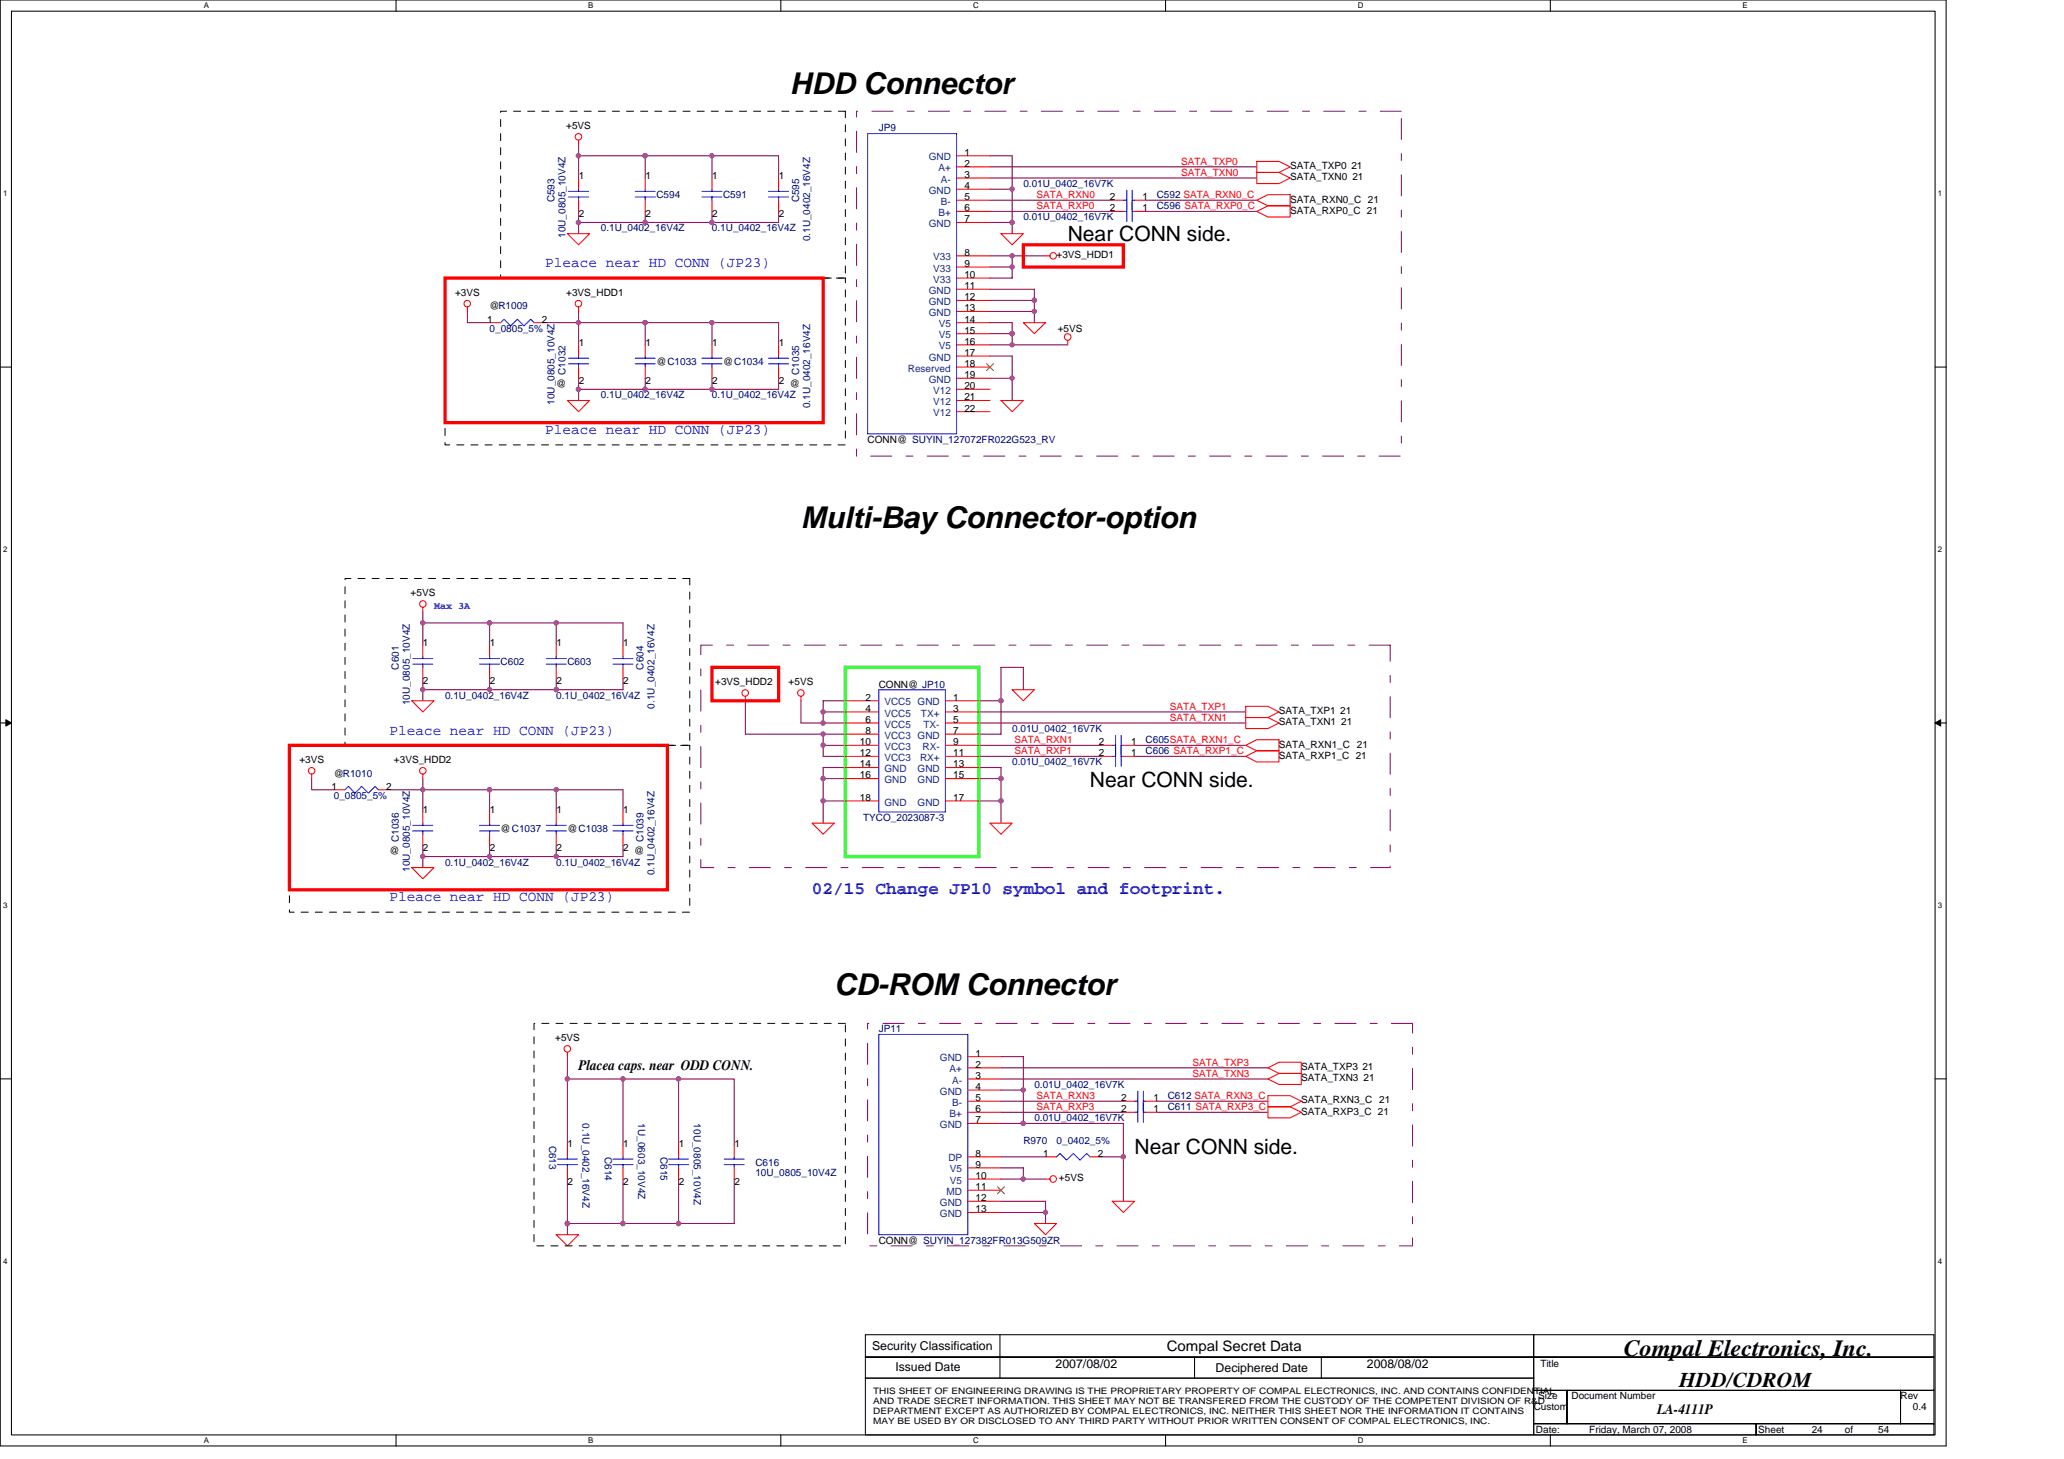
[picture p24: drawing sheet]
<svg xmlns="http://www.w3.org/2000/svg" width="297mm" height="210mm" viewBox="0 0 297 210" stroke-linecap="round" stroke-linejoin="round" font-family="sans-serif">
<defs><g id="words">
<g font-size="4.3">
<text x="113.7" y="13.6">HDD Connector</text>
<text x="115.3" y="76">Multi-Bay Connector-option</text>
<text x="120.1" y="143.2">CD-ROM Connector</text>
</g>
<text font-size="3.3" x="233.7" y="195.1">Compal Electronics, Inc.</text>
<g font-size="3">
<text x="153.7" y="34.7">Near CONN side.</text>
<text x="156.9" y="113.2">Near CONN side.</text>
<text x="163.3" y="166">Near CONN side.</text>
<text x="241.7" y="199.6">HDD/CDROM</text>
</g>
<text font-size="2.5" fill="#00f" x="116.9" y="128.6">02/15 Change JP10 symbol and footprint.</text>
<g font-size="2.1" fill="#00f">
<text x="78.5" y="38.5">Pleace near HD CONN (JP23)</text>
<text x="78.5" y="62.5">Pleace near HD CONN (JP23)</text>
<text x="56" y="105.7">Pleace near HD CONN (JP23)</text>
<text x="56" y="129.7">Pleace near HD CONN (JP23)</text>
</g>
<g font-size="2.1">
<text x="83.3" y="153.9">Placea caps. near ODD CONN.</text>
<text x="167.9" y="194.4">Compal Secret Data</text>
<text x="238.5" y="203.5">LA-4111P</text>
</g>
<g font-size="1.8">
<text x="125.5" y="194.2">Security Classification</text>
<text x="128.9" y="197.3">Issued Date</text>
<text x="151.9" y="196.8">2007/08/02</text>
<text x="174.9" y="197.4">Deciphered Date</text>
<text x="196.7" y="196.8">2008/08/02</text>
</g>
<g font-size="1.4">
<text x="81.5" y="18.6">+5VS</text>
<text x="138.8" y="24">2</text>
<text x="138.8" y="22.4">1</text>
<text x="83.3" y="25.8">1</text>
<text x="92.9" y="25.8">1</text>
<text x="102.5" y="25.8">1</text>
<text x="112.1" y="25.8">1</text>
<text x="138.8" y="25.6">3</text>
<text x="138.8" y="28.8">5</text>
<text x="138.8" y="27.2">4</text>
<text x="159.7" y="28.8">2</text>
<text x="164.4" y="28.8">1</text>
<text x="185.7" y="29.1">SATA_RXN0_C 21</text>
<text x="185.7" y="26">SATA_TXN0 21</text>
<text x="185.7" y="24.3">SATA_TXP0 21</text>
<text x="83.3" y="31.2">2</text>
<text x="92.9" y="31.2">2</text>
<text x="102.5" y="31.2">2</text>
<text x="112.1" y="31.2">2</text>
<text x="138.8" y="30.4">6</text>
<text x="138.8" y="32">7</text>
<text x="159.7" y="30.4">2</text>
<text x="164.4" y="30.4">1</text>
<text x="185.7" y="30.7">SATA_RXP0_C 21</text>
<text x="138.8" y="36.8">8</text>
<text x="138.8" y="38.4">9</text>
<text x="138.8" y="40">10</text>
<text x="138.8" y="41.6">11</text>
<text x="152.1" y="37.1">+3VS_HDD1</text>
<text x="65.5" y="42.6">+3VS</text>
<text x="70.1" y="46.4">1</text>
<text x="70.5" y="44.5">@R1009</text>
<text x="78" y="46.4">2</text>
<text x="81.5" y="42.6">+3VS_HDD1</text>
<text x="138.8" y="46.4">14</text>
<text x="138.8" y="48">15</text>
<text x="138.8" y="43.2">12</text>
<text x="138.8" y="44.8">13</text>
<text x="152.2" y="47.7">+5VS</text>
<text x="83.3" y="49.8">1</text>
<text x="92.9" y="49.8">1</text>
<text x="94.5" y="52.5">@C1033</text>
<text x="102.5" y="49.8">1</text>
<text x="104.1" y="52.5">@C1034</text>
<text x="112.1" y="49.8">1</text>
<text x="138.8" y="49.6">16</text>
<text x="138.8" y="52.8">18</text>
<text x="138.8" y="51.2">17</text>
<text x="80" y="55.7">@</text>
<text x="83.3" y="55.2">2</text>
<text x="92.9" y="55.2">2</text>
<text x="102.5" y="55.2">2</text>
<text x="112.1" y="55.2">2</text>
<text x="113.7" y="55.7">@</text>
<text x="138.8" y="56">20</text>
<text x="138.8" y="57.6">21</text>
<text x="138.8" y="59.2">22</text>
<text x="138.8" y="54.4">19</text>
<text x="124.9" y="63.7">CONN@ SUYIN_127072FR022G523_RV</text>
<text x="59.1" y="85.8">+5VS</text>
<text x="60.9" y="93">1</text>
<text x="70.5" y="93">1</text>
<text x="80.1" y="93">1</text>
<text x="89.7" y="93">1</text>
<text x="60.9" y="98.4">2</text>
<text x="70.5" y="98.4">2</text>
<text x="80.1" y="98.4">2</text>
<text x="89.7" y="98.4">2</text>
<text x="102.9" y="98.6">+3VS_HDD2</text>
<text x="113.5" y="98.6">+5VS</text>
<text x="124.5" y="100.8">2</text>
<text x="126.5" y="98.9">CONN@ JP10</text>
<text x="137.2" y="100.8">1</text>
<text x="123.7" y="107.2">10</text>
<text x="124.5" y="102.4">4</text>
<text x="124.5" y="104">6</text>
<text x="124.5" y="105.6">8</text>
<text x="137.2" y="102.4">3</text>
<text x="137.2" y="104">5</text>
<text x="137.2" y="107.2">9</text>
<text x="137.2" y="105.6">7</text>
<text x="158.1" y="107.2">2</text>
<text x="162.8" y="107.2">1</text>
<text x="184.1" y="102.7">SATA_TXP1 21</text>
<text x="184.1" y="104.4">SATA_TXN1 21</text>
<text x="184.1" y="107.5">SATA_RXN1_C 21</text>
<text x="43.1" y="109.8">+3VS</text>
<text x="47.7" y="113.6">1</text>
<text x="48" y="111.7">@R1010</text>
<text x="55.6" y="113.6">2</text>
<text x="56.7" y="109.8">+3VS_HDD2</text>
<text x="123.7" y="108.8">12</text>
<text x="123.7" y="110.4">14</text>
<text x="123.7" y="112">16</text>
<text x="137.2" y="108.8">11</text>
<text x="137.2" y="110.4">13</text>
<text x="137.2" y="112">15</text>
<text x="158.1" y="108.8">2</text>
<text x="162.8" y="108.8">1</text>
<text x="184.1" y="109.2">SATA_RXP1_C 21</text>
<text x="60.9" y="117">1</text>
<text x="70.5" y="117">1</text>
<text x="72" y="119.7">@C1037</text>
<text x="80.1" y="117">1</text>
<text x="81.7" y="119.7">@C1038</text>
<text x="89.7" y="117">1</text>
<text x="123.7" y="115.2">18</text>
<text x="137.2" y="115.2">17</text>
<text x="56" y="122.9">@</text>
<text x="60.9" y="122.4">2</text>
<text x="70.5" y="122.4">2</text>
<text x="80.1" y="122.4">2</text>
<text x="89.7" y="122.4">2</text>
<text x="91.3" y="122.9">@</text>
<text x="79.9" y="149.8">+5VS</text>
<text x="140.4" y="153.6">2</text>
<text x="140.4" y="155.2">3</text>
<text x="140.4" y="152">1</text>
<text x="187.3" y="154">SATA_TXP3 21</text>
<text x="187.3" y="155.6">SATA_TXN3 21</text>
<text x="140.4" y="160">6</text>
<text x="140.4" y="158.4">5</text>
<text x="140.4" y="156.8">4</text>
<text x="140.4" y="161.6">7</text>
<text x="161.4" y="160">2</text>
<text x="161.4" y="158.4">2</text>
<text x="166" y="160">1</text>
<text x="166" y="158.4">1</text>
<text x="187.3" y="158.7">SATA_RXN3_C 21</text>
<text x="187.3" y="160.4">SATA_RXP3_C 21</text>
<text x="81.7" y="165">1</text>
<text x="89.7" y="165">1</text>
<text x="97.7" y="165">1</text>
<text x="105.7" y="165">1</text>
<text x="140.4" y="168">9</text>
<text x="140.4" y="166.4">8</text>
<text x="150.1" y="166.4">1</text>
<text x="158" y="166.4">2</text>
<text x="81.7" y="170.4">2</text>
<text x="89.7" y="170.4">2</text>
<text x="97.7" y="170.4">2</text>
<text x="105.7" y="170.4">2</text>
<text x="140.4" y="171.2">11</text>
<text x="140.4" y="169.6">10</text>
<text x="140.4" y="172.8">12</text>
<text x="152.4" y="170">+5VS</text>
<text x="126.5" y="178.9">CONN@ SUYIN_127382FR013G509ZR</text>
<text x="140.4" y="174.4">13</text>
<text x="221.7" y="196.7">Title</text>
<text x="220.7" y="202.9">Custom</text>
<text x="221.4" y="201.3">Size</text>
<text x="226.2" y="201.3">Document Number</text>
<text x="273.5" y="201.3">Rev</text>
<text x="275.3" y="202.9">0.4</text>
<text x="221" y="206.1">Date:</text>
<text x="228.7" y="206.1">Friday, March 07, 2008</text>
<text x="253" y="206.1">Sheet</text>
<text x="260.7" y="206.1">24</text>
<text x="265.5" y="206.1">of</text>
<text x="270.3" y="206.1">54</text>
</g>
<g font-size="1.4" fill="#000080">
<text x="126.5" y="18.9">JP9</text>
<text x="79.8" y="29.1" transform="rotate(-90 79.8 29.1)">C593</text>
<text x="94.5" y="28.5">C594</text>
<text x="104.1" y="28.5">C591</text>
<text x="115" y="29.1" transform="rotate(-90 115 29.1)">C595</text>
<text x="147.3" y="26.9">0.01U_0402_16V7K</text>
<text x="166.5" y="28.5">C592 SATA_RXN0_C</text>
<text x="81.4" y="34.2" transform="rotate(-90 81.4 34.2)">10U_0805_10V4Z</text>
<text x="86.5" y="33.3">0.1U_0402_16V4Z</text>
<text x="102.5" y="33.3">0.1U_0402_16V4Z</text>
<text x="116.6" y="34.7" transform="rotate(-90 116.6 34.7)">0.1U_0402_16V4Z</text>
<text x="147.3" y="31.7">0.01U_0402_16V7K</text>
<text x="166.5" y="30.1">C596 SATA_RXP0_C</text>
<text x="70.5" y="47.7">0_0805_5%</text>
<text x="81.4" y="53.9" transform="rotate(-90 81.4 53.9)">C1032</text>
<text x="115" y="53.9" transform="rotate(-90 115 53.9)">C1035</text>
<text x="79.8" y="58.3" transform="rotate(-90 79.8 58.3)">10U_0805_10V4Z</text>
<text x="86.5" y="57.3">0.1U_0402_16V4Z</text>
<text x="102.5" y="57.3">0.1U_0402_16V4Z</text>
<text x="116.6" y="58.7" transform="rotate(-90 116.6 58.7)">0.1U_0402_16V4Z</text>
<text x="72" y="95.7">C602</text>
<text x="81.7" y="95.7">C603</text>
<text x="57.4" y="96.4" transform="rotate(-90 57.4 96.4)">C601</text>
<text x="59" y="101.5" transform="rotate(-90 59 101.5)">10U_0805_10V4Z</text>
<text x="64" y="100.5">0.1U_0402_16V4Z</text>
<text x="80" y="100.5">0.1U_0402_16V4Z</text>
<text x="92.6" y="96.4" transform="rotate(-90 92.6 96.4)">C604</text>
<text x="94.2" y="101.9" transform="rotate(-90 94.2 101.9)">0.1U_0402_16V4Z</text>
<text x="145.7" y="105.3">0.01U_0402_16V7K</text>
<text x="164.9" y="106.9">C605SATA_RXN1_C</text>
<text x="145.7" y="110.1">0.01U_0402_16V7K</text>
<text x="164.9" y="108.5">C606 SATA_RXP1_C</text>
<text x="48" y="114.9">0_0805_5%</text>
<text x="124.2" y="118.1">TYCO_2023087-3</text>
<text x="57.4" y="121.1" transform="rotate(-90 57.4 121.1)">C1036</text>
<text x="59" y="125.5" transform="rotate(-90 59 125.5)">10U_0805_10V4Z</text>
<text x="64" y="124.5">0.1U_0402_16V4Z</text>
<text x="80" y="124.5">0.1U_0402_16V4Z</text>
<text x="92.6" y="121.1" transform="rotate(-90 92.6 121.1)">C1039</text>
<text x="94.2" y="125.9" transform="rotate(-90 94.2 125.9)">0.1U_0402_16V4Z</text>
<text x="126.5" y="148.5">JP11</text>
<text x="83.8" y="161.6" transform="rotate(90 83.8 161.6)">0.1U_0402_16V4Z</text>
<text x="91.8" y="161.6" transform="rotate(90 91.8 161.6)">1U_0603_10V4Z</text>
<text x="99.8" y="161.6" transform="rotate(90 99.8 161.6)">10U_0805_10V4Z</text>
<text x="148.9" y="161.3">0.01U_0402_16V7K</text>
<text x="148.9" y="156.5">0.01U_0402_16V7K</text>
<text x="168.1" y="159.7">C611 SATA_RXP3_C</text>
<text x="168.1" y="158.1">C612 SATA_RXN3_C</text>
<text x="79.1" y="164.8" transform="rotate(90 79.1 164.8)">C613</text>
<text x="87.1" y="166.4" transform="rotate(90 87.1 166.4)">C614</text>
<text x="95.1" y="166.4" transform="rotate(90 95.1 166.4)">C615</text>
<text x="108.7" y="167.7">C616</text>
<text x="147.3" y="164.5">R970</text>
<text x="152.1" y="164.5">0_0402_5%</text>
<text x="108.7" y="169.2">10U_0805_10V4Z</text>
</g>
<g font-size="1.4" fill="#004080">
<text x="133.7" y="23.1">GND</text>
<text x="133.7" y="27.9">GND</text>
<text x="135.1" y="24.7">A+</text>
<text x="135.4" y="26.3">A-</text>
<text x="135.4" y="29.5">B-</text>
<text x="133.7" y="32.7">GND</text>
<text x="135.1" y="31.1">B+</text>
<text x="134.3" y="37.5">V33</text>
<text x="134.3" y="39.1">V33</text>
<text x="134.3" y="40.7">V33</text>
<text x="133.7" y="42.3">GND</text>
<text x="133.7" y="43.9">GND</text>
<text x="133.7" y="45.5">GND</text>
<text x="135.1" y="47.1">V5</text>
<text x="130.7" y="53.5">Reserved</text>
<text x="133.7" y="51.9">GND</text>
<text x="135.1" y="48.7">V5</text>
<text x="135.1" y="50.3">V5</text>
<text x="133.7" y="55.1">GND</text>
<text x="134.3" y="56.7">V12</text>
<text x="134.3" y="58.3">V12</text>
<text x="134.3" y="59.9">V12</text>
<text x="127.3" y="101.5">VCC5 GND</text>
<text x="127.3" y="103.1">VCC5</text>
<text x="127.3" y="104.7">VCC5</text>
<text x="127.3" y="106.3">VCC3 GND</text>
<text x="127.3" y="107.9">VCC3</text>
<text x="132.5" y="103.1">TX+</text>
<text x="132.8" y="107.9">RX-</text>
<text x="132.9" y="104.7">TX-</text>
<text x="127.3" y="109.5">VCC3</text>
<text x="127.3" y="111.1">GND</text>
<text x="127.3" y="112.7">GND</text>
<text x="132.1" y="111.1">GND</text>
<text x="132.1" y="112.7">GND</text>
<text x="132.4" y="109.5">RX+</text>
<text x="127.3" y="115.9">GND</text>
<text x="132.1" y="115.9">GND</text>
<text x="135.3" y="152.7">GND</text>
<text x="136.7" y="154.3">A+</text>
<text x="137" y="155.9">A-</text>
<text x="135.3" y="157.5">GND</text>
<text x="136.7" y="160.7">B+</text>
<text x="137" y="159.1">B-</text>
<text x="135.3" y="162.3">GND</text>
<text x="136.5" y="167.1">DP</text>
<text x="135.3" y="173.5">GND</text>
<text x="136.2" y="171.9">MD</text>
<text x="136.7" y="168.7">V5</text>
<text x="136.7" y="170.3">V5</text>
<text x="135.3" y="175.1">GND</text>
</g>
<g font-size="1.4" fill="#f00">
<text x="170" y="23.7">SATA_TXP0</text>
<text x="149.2" y="28.5">SATA_RXN0</text>
<text x="170" y="25.3">SATA_TXN0</text>
<text x="149.2" y="30.1">SATA_RXP0</text>
<text x="146" y="106.9">SATA_RXN1</text>
<text x="168.4" y="102.1">SATA_TXP1</text>
<text x="168.4" y="103.7">SATA_TXN1</text>
<text x="146" y="108.5">SATA_RXP1</text>
<text x="171.6" y="153.3">SATA_TXP3</text>
<text x="171.6" y="154.9">SATA_TXN3</text>
<text x="149.2" y="158.1">SATA_RXN3</text>
<text x="149.2" y="159.7">SATA_RXP3</text>
</g>
<text font-size="1.4" fill="#00f" x="62.5" y="87.6">Max 3A</text>
<g font-size="1.3">
<text x="125.7" y="200.5">THIS SHEET OF ENGINEERING DRAWING IS THE PROPRIETARY PROPERTY OF COMPAL ELECTRONICS, INC. AND CONTAINS CONFIDENTIAL</text>
<text x="125.7" y="202">AND TRADE SECRET INFORMATION. THIS SHEET MAY NOT BE TRANSFERED FROM THE CUSTODY OF THE COMPETENT DIVISION OF R&amp;D</text>
<text x="125.7" y="203.5">DEPARTMENT EXCEPT AS AUTHORIZED BY COMPAL ELECTRONICS, INC. NEITHER THIS SHEET NOR THE INFORMATION IT CONTAINS</text>
<text x="125.7" y="204.9">MAY BE USED BY OR DISCLOSED TO ANY THIRD PARTY WITHOUT PRIOR WRITTEN CONSENT OF COMPAL ELECTRONICS, INC.</text>
</g>
<g font-size="1.1">
<text x="29.3" y="1.2">A</text>
<text x="84.7" y="1.2">B</text>
<text x="140" y="1.2">C</text>
<text x="195.4" y="1.2">D</text>
<text x="250.8" y="1.2">E</text>
<text x=".4" y="28.2">1</text>
<text x="278.9" y="28.2">1</text>
<text x=".4" y="79.4">2</text>
<text x="278.9" y="79.4">2</text>
<text x=".4" y="130.6">3</text>
<text x="278.9" y="130.6">3</text>
<text x=".4" y="181.8">4</text>
<text x="278.9" y="181.8">4</text>
<text x="29.3" y="207.6">A</text>
<text x="84.7" y="207.6">B</text>
<text x="140" y="207.6">C</text>
<text x="195.4" y="207.6">D</text>
<text x="250.8" y="207.6">E</text>
</g>
</g></defs>
<path d="M0 0h280.1v208h-280.1zM1.6 1.6h276.9v204.8h-276.9z" fill="none" stroke="#000" stroke-width=".15"/>
<g fill="#fff">
<path d="M29.3 .2h.8v1.2h-.8z"/>
<path d="M29.3 206.6h.8v1.3h-.8z"/>
</g>
<path d="M57 0v1.6M57 206.4v1.6" fill="none" stroke="#000" stroke-width=".15"/>
<g fill="#fff">
<path d="M84.7 .2h.7v1.2h-.7z"/>
<path d="M84.7 206.6h.7v1.3h-.7z"/>
</g>
<path d="M112.4 0v1.6M112.4 206.4v1.6" fill="none" stroke="#000" stroke-width=".15"/>
<g fill="#fff">
<path d="M140 .2h.8v1.2h-.8z"/>
<path d="M140 206.6h.8v1.3h-.8z"/>
</g>
<path d="M167.7 0v1.6M167.7 206.4v1.6" fill="none" stroke="#000" stroke-width=".15"/>
<g fill="#fff">
<path d="M195.4 .2h.8v1.2h-.8z"/>
<path d="M195.4 206.6h.8v1.3h-.8z"/>
</g>
<path d="M223.1 0v1.6M223.1 206.4v1.6" fill="none" stroke="#000" stroke-width=".15"/>
<g fill="#fff">
<path d="M250.8 .2h.7v1.2h-.7z"/>
<path d="M250.8 206.6h.7v1.3h-.7z"/>
<path d="M.4 27.2h.7v1.3h-.7z"/>
<path d="M278.9 27.2h.6v1.3h-.6z"/>
<path d="M.4 78.4h.7v1.3h-.7z"/>
<path d="M278.9 78.4h.6v1.3h-.6z"/>
</g>
<path d="M0 52.8h1.6M278.5 52.8h1.6" fill="none" stroke="#000" stroke-width=".15"/>
<g fill="#fff">
<path d="M.4 129.6h.7v1.3h-.7z"/>
<path d="M278.9 129.6h.6v1.3h-.6z"/>
</g>
<path d="M0 104h1.6M278.5 104h1.6" fill="none" stroke="#000" stroke-width=".15"/>
<path d="M.8 103.5l.8 .5-.8 .5zM278.5 104l.8-.5v1z" fill="#000" stroke="#000" stroke-width=".14"/>
<g fill="#fff">
<path d="M.4 180.8h.7v1.3h-.7z"/>
<path d="M278.9 180.8h.6v1.3h-.6z"/>
</g>
<g fill="none" stroke="#000" stroke-width=".15">
<path d="M0 155.2h1.6M278.5 155.2h1.6M124.5 192h96.2v3.2h-96.2zM124.5 195.2h96.2v3.1h-96.2zM124.5 198.3h96.2v8.1h-96.2zM143.9 192v6.3M171.9 195.2v3.1M190.2 195.2v3.1M220.7 192h57.6v3.2h-57.6zM220.7 195.2h57.6v4.8h-57.6zM220.7 200h4.8v4.8h-4.8zM220.7 204.8h32v1.6h-32z"/>
<path d="M225.5 200h48v4.8h-48zM252.7 204.8h25.6v1.6h-25.6zM273.5 200h4.8v4.8h-4.8z"/>
</g>
<g fill="none" stroke="#800040" stroke-width=".15">
<path d="M83.3 20.8v4.8M83.3 30.4v3.2M83.3 22.4h28.8v3.2M92.9 22.4v3.2M92.9 30.4v1.6M102.5 22.4v3.2M102.5 30.4v1.6M112.1 30.4v1.6h-28.8M142.5 22.4h3.2v11.2M142.5 32h3.2M142.5 30.4h17.6M142.5 28.8h17.6"/>
<path d="M142.5 24h38.4M142.5 25.6h38.4M142.5 27.2h3.2M142.5 36.8h8M142.5 38.4h3.2M145.7 36.8v3.2h-3.2M164.9 30.4h16M164.9 28.8h16M67.3 44.8v1.6h3.2M78.5 46.4h33.6v3.2M83.3 44.8v4.8M83.3 54.4v3.2"/>
<path d="M92.9 46.4v3.2M92.9 54.4v1.6M102.5 46.4v3.2M102.5 54.4v1.6M112.1 54.4v1.6h-28.8M142.5 46.4h3.2v3.2M142.5 51.2h3.2v6.4M142.5 49.6h11.2M142.5 41.6h6.4v4.8M142.5 48h3.2M142.5 43.2h6.4M142.5 44.8h6.4"/>
<path d="M142.5 54.4h3.2M60.9 89.6h28.8v3.2M60.9 88v4.8M60.9 97.6v3.2M70.5 89.6v3.2M70.5 97.6v1.6M80 89.6v3.2M80 97.6v1.6M89.7 97.6v1.6h-28.8M147.3 99.2v-3.2h-3.2v9.6h-3.2M44.8 112v1.6h3.2M56 113.6h33.7v3.2"/>
<path d="M60.9 112v4.8M70.5 113.6v3.2M80 113.6v3.2M107.3 100.8v4.8h14.4M115.3 100.8v3.2h6.4M118.5 105.6v3.2h3.2M118.5 102.4h3.2M118.5 107.2h3.2M118.5 112h3.2M118.5 115.2h3.2M121.7 100.8h-3.2v3.2M121.7 110.4h-3.2v8"/>
<path d="M140.9 104h38.4M140.9 102.4h38.4M140.9 100.8h3.2M140.9 108.8h17.6M140.9 107.2h17.6M140.9 110.4h3.2v8M140.9 112h3.2M140.9 115.2h3.2M163.3 108.8h16M163.3 107.2h16M60.9 121.6v3.2M70.5 121.6v1.6"/>
<path d="M80 121.6v1.6M89.7 121.6v1.6h-28.8M81.7 152v12.8M81.7 155.2h16M89.7 155.2v9.6M97.7 155.2h8v9.6M97.7 155.2v9.6M144.1 155.2h38.4M144.1 152h3.2v9.6M144.1 153.6h38.4M144.1 156.8h3.2M144.1 158.4h17.6"/>
<path d="M166.5 158.4h16M81.7 169.6v8M81.7 176h16M89.7 169.6v6.4M97.7 169.6v6.4h8v-6.4M144.1 168h3.2v1.6M144.1 172.8h6.4v3.2M144.1 174.4h6.4M144.1 161.6h17.6v11.2M144.1 166.4h6.4M144.1 160h17.6M144.1 169.6h6.4"/>
<path d="M158.5 166.4h3.2M166.5 160h16"/>
</g>
<g fill="#f0f" stroke="#f0f" stroke-width=".15">
<circle cx="97.6" cy="155.2" r=".32"/>
<circle cx="81.6" cy="155.2" r=".32"/>
<circle cx="89.6" cy="155.2" r=".32"/>
<circle cx="89.6" cy="176" r=".32"/>
<circle cx="81.6" cy="176" r=".32"/>
<circle cx="97.6" cy="176" r=".32"/>
<circle cx="70.4" cy="89.6" r=".31"/>
<circle cx="70.4" cy="99.2" r=".32"/>
<circle cx="60.8" cy="99.2" r=".32"/>
<circle cx="80" cy="99.2" r=".32"/>
<circle cx="80.1" cy="89.6" r=".31"/>
<circle cx="60.8" cy="89.6" r=".31"/>
<circle cx="92.8" cy="22.4" r=".31"/>
<circle cx="92.8" cy="32" r=".32"/>
<circle cx="83.2" cy="32" r=".32"/>
<circle cx="102.4" cy="32" r=".32"/>
<circle cx="102.5" cy="22.4" r=".31"/>
<circle cx="83.2" cy="22.4" r=".31"/>
<circle cx="92.8" cy="46.4" r=".31"/>
<circle cx="92.8" cy="56" r=".32"/>
<circle cx="83.2" cy="56" r=".32"/>
<circle cx="102.4" cy="56" r=".32"/>
<circle cx="102.5" cy="46.4" r=".31"/>
<circle cx="83.2" cy="46.4" r=".31"/>
<circle cx="70.4" cy="113.6" r=".31"/>
<circle cx="70.4" cy="123.2" r=".32"/>
<circle cx="60.8" cy="123.2" r=".32"/>
<circle cx="80" cy="123.2" r=".32"/>
<circle cx="80.1" cy="113.6" r=".31"/>
<circle cx="60.8" cy="113.6" r=".31"/>
<circle cx="118.5" cy="102.4" r=".31"/>
<circle cx="118.4" cy="104" r=".32"/>
<circle cx="118.4" cy="107.2" r=".32"/>
<circle cx="118.5" cy="105.6" r=".31"/>
<circle cx="118.4" cy="115.2" r=".32"/>
<circle cx="144.1" cy="115.2" r=".32"/>
<circle cx="144.1" cy="112" r=".32"/>
<circle cx="118.4" cy="112" r=".32"/>
<circle cx="144.1" cy="100.8" r=".31"/>
<circle cx="145.6" cy="48" r=".32"/>
<circle cx="148.8" cy="43.2" r=".32"/>
<circle cx="145.6" cy="32" r=".32"/>
<circle cx="145.6" cy="27.2" r=".32"/>
<circle cx="145.7" cy="49.6" r=".31"/>
<circle cx="148.8" cy="44.8" r=".31"/>
<circle cx="145.7" cy="54.4" r=".31"/>
<circle cx="145.7" cy="38.4" r=".31"/>
<circle cx="145.7" cy="36.8" r=".31"/>
<circle cx="150.5" cy="174.4" r=".31"/>
<circle cx="161.7" cy="166.4" r=".31"/>
<circle cx="147.3" cy="161.6" r=".31"/>
<circle cx="147.3" cy="156.8" r=".31"/>
<circle cx="147.3" cy="169.6" r=".31"/>
</g>
<g fill="none" stroke="#f00" stroke-width=".15">
<path d="M81.7 33.6h3.2l-1.6 1.6zM83.3 20.2v.6M83.3 25.6v1.6M83.3 28.8v1.6M92.9 25.6v1.6M92.9 28.8v1.6M102.5 25.6v1.6M102.5 28.8v1.6M112.1 25.6v1.6M112.1 28.8v1.6M137.7 30.4h4.8M137.7 28.8h4.8"/>
<path d="M137.7 22.4h4.8M137.7 24h4.8M137.7 25.6h4.8M137.7 27.2h4.8M137.7 32h4.8M137.7 36.8h4.8M137.7 38.4h4.8M144.1 33.6h3.2l-1.6 1.6zM150.5 36.8h.6M160.1 30.4h1.6M160.1 28.8h1.6M163.3 30.4h1.6"/>
<path d="M163.3 28.8h1.6M180.9 28.8l1.6-.8h3.2v1.6h-3.2zM180.9 30.4l1.6-.8h3.2v1.6h-3.2zM180.9 24.8h3.2l1.6 .8-1.6 .8h-3.2zM180.9 23.2h3.2l1.6 .8-1.6 .8h-3.2zM67.3 44.2v.6M70.5 46.4h1.5M76.9 46.4h1.6M81.7 57.6h3.2l-1.6 1.6zM83.3 44.2v.6M83.3 49.6v1.6M83.3 52.8v1.6"/>
<path d="M92.9 49.6v1.6M92.9 52.8v1.6M102.5 49.6v1.6M102.5 52.8v1.6M112.1 49.6v1.6M112.1 52.8v1.6M137.7 40h4.8M137.7 41.6h4.8M137.7 43.2h4.8M137.7 44.8h4.8M137.7 46.4h4.8M137.7 48h4.8"/>
<path d="M137.7 49.6h4.8M137.7 51.2h4.8M137.7 52.8h4.8M137.7 54.4h4.8M137.7 56h4.8M137.7 57.6h4.8M137.7 59.2h4.8M144.1 57.6h3.2l-1.6 1.6zM147.3 46.4h3.2l-1.6 1.6zM153.7 49v.6M60.9 87.4v.6M60.9 92.8v1.6"/>
<path d="M60.9 96v1.6M70.5 92.8v1.6M70.5 96v1.6M80 92.8v1.6M80 96v1.6M89.7 92.8v1.6M89.7 96v1.6M145.7 99.2h3.2l-1.6 1.6zM44.8 111.4v.6M48 113.6h1.7M54.5 113.6h1.5M59.3 100.8h3.2l-1.6 1.6z"/>
<path d="M60.9 111.4v.6M60.9 116.8v1.6M70.5 116.8v1.6M80 116.8v1.6M89.7 116.8v1.6M107.3 100.2v.6M115.3 100.2v.6M116.9 118.4h3.2l-1.6 1.6zM121.7 108.8h4.8M121.7 100.8h4.8M121.7 102.4h4.8M121.7 104h4.8"/>
<path d="M121.7 105.6h4.8M121.7 107.2h4.8M121.7 110.4h4.8M121.7 112h4.8M121.7 115.2h4.8M136.1 108.8h4.8M136.1 100.8h4.8M136.1 102.4h4.8M136.1 104h4.8M136.1 105.6h4.8M136.1 107.2h4.8M136.1 110.4h4.8"/>
<path d="M136.1 112h4.8M136.1 115.2h4.8M142.5 118.4h3.2l-1.6 1.6zM158.5 108.8h1.6M158.5 107.2h1.6M161.7 108.8h1.6M161.7 107.2h1.6M179.3 108.8l1.6-.8h3.2v1.6h-3.2zM179.3 101.6h3.2l1.6 .8-1.6 .8h-3.2zM179.3 103.2h3.2l1.6 .8-1.6 .8h-3.2zM179.3 107.2l1.6-.8h3.2v1.6h-3.2zM59.3 124.8h3.2l-1.6 1.6z"/>
<path d="M60.9 120v1.6M70.5 120v1.6M80 120v1.6M89.7 120v1.6M81.7 151.4v.6M139.3 152h4.8M139.3 153.6h4.8M139.3 155.2h4.8M139.3 156.8h4.8M139.3 158.4h4.8M161.7 158.4h1.6M164.9 158.4h1.6"/>
<path d="M182.5 153.6l1.6-.8h3.2v1.6h-3.2zM182.5 155.2l1.6-.8h3.2v1.6h-3.2zM182.5 157.6h3.2l1.6 .8-1.6 .8h-3.2zM182.5 159.2h3.2l1.6 .8-1.6 .8h-3.2zM80 177.6h3.3l-1.6 1.6zM81.7 164.8v1.6M81.7 168v1.6M89.7 164.8v1.6M89.7 168v1.6M97.7 164.8v1.6M97.7 168v1.6M105.7 164.8v1.6"/>
<path d="M105.7 168v1.6M139.3 166.4h4.8M139.3 160h4.8M139.3 161.6h4.8M139.3 168h4.8M139.3 169.6h4.8M139.3 171.2h4.8M139.3 172.8h4.8M139.3 174.4h4.8M148.9 176h3.2l-1.6 1.6zM150.5 169.6h.6M150.5 166.4h1.6"/>
<path d="M156.9 166.4h1.6M160.1 172.8h3.2l-1.6 1.6zM161.7 160h1.6M164.9 160h1.6"/>
<circle cx="83.2" cy="19.7" r=".47"/>
<circle cx="151.6" cy="36.8" r=".47"/>
<circle cx="67.2" cy="43.7" r=".47"/>
<circle cx="83.2" cy="43.7" r=".47"/>
<circle cx="153.7" cy="48.5" r=".48"/>
<circle cx="60.8" cy="86.9" r=".47"/>
<circle cx="107.2" cy="99.7" r=".47"/>
<circle cx="115.2" cy="99.7" r=".47"/>
<circle cx="44.8" cy="110.9" r=".47"/>
<circle cx="60.8" cy="110.9" r=".47"/>
<circle cx="81.7" cy="150.9" r=".47"/>
<circle cx="151.6" cy="169.6" r=".47"/>
</g>
<path d="M72 16h49.7v24h-49.7zM64 40h57.7v24h-57.7zM49.7 83.2h49.6v24h-49.6zM41.7 107.2h57.6v24h-57.6zM76.9 147.2h44.8v32h-44.8z" fill="none" stroke="#000" stroke-width=".14" stroke-dasharray="1 1 1 1 1 1 1 1"/>
<path d="M147.3 35.2h14.4v3.2h-14.4zM64 40h54.5v20.8h-54.5zM102.5 96h9.6v4.8h-9.6zM41.7 107.2h54.4v20.8h-54.4z" fill="none" stroke="#f00" stroke-width=".47"/>
<path d="M123.3 16h78.4v49.6h-78.4zM100.9 92.8h99.2v32h-99.2zM124.9 147.2h78.4v32h-78.4z" fill="none" stroke="#800080" stroke-width=".14" stroke-dasharray="3 2 1 2"/>
<path d="M121.7 96h19.2v27.2h-19.2z" fill="none" stroke="#0f0" stroke-width=".47"/>
<g fill="none" stroke="#00f" stroke-width=".15">
<path d="M124.9 19.2h12.8v43.2h-12.8zM81.8 28.3h2.9M81.8 27.5h2.9M83.3 27.2v.3M83.3 28.3v.5M91.4 28.3h2.9M91.4 27.5h2.9M92.9 27.2v.3M92.9 28.3v.5M101 28.3h2.9M101 27.5h2.9M102.5 27.2v.3"/>
<path d="M102.5 28.3v.5M110.6 28.3h2.9M110.6 27.5h2.9M112.1 27.2v.3M112.1 28.3v.5M161.7 30.4h.5M161.7 28.8h.5M162.2 27.4v4.5M162.9 30.4h.4M162.9 27.4v4.5M162.9 28.8h.4M72 46.4l.5-.5 1 1 1-1 .9 1 1-1 .5 .5"/>
<path d="M81.8 52.3h2.9M81.8 51.5h2.9M83.3 51.2v.3M83.3 52.3v.5M91.4 52.3h2.9M91.4 51.5h2.9M92.9 51.2v.3M92.9 52.3v.5M101 52.3h2.9M101 51.5h2.9M102.5 51.2v.3M102.5 52.3v.5"/>
<path d="M110.6 52.3h2.9M110.6 51.5h2.9M112.1 51.2v.3M112.1 52.3v.5M59.4 95.5h2.9M59.4 94.7h2.9M60.9 94.4v.3M60.9 95.5v.5M69 95.5h2.9M69 94.7h2.9M70.5 94.4v.3M70.5 95.5v.5"/>
<path d="M78.6 95.5h2.9M78.6 94.7h2.9M80 94.4v.3M80 95.5v.5M88.2 95.5h2.9M88.2 94.7h2.9M89.7 94.4v.3M89.7 95.5v.5M126.5 99.2h9.6v17.6h-9.6zM49.7 113.6l.4-.5 1 1 .9-1 1 1 1-1 .5 .5M59.4 119.5h2.9M59.4 118.7h2.9"/>
<path d="M60.9 118.4v.3M60.9 119.5v.5M69 119.5h2.9M69 118.7h2.9M70.5 118.4v.3M70.5 119.5v.5M78.6 119.5h2.9M78.6 118.7h2.9M80 118.4v.3M80 119.5v.5M88.2 119.5h2.9M88.2 118.7h2.9"/>
<path d="M89.7 118.4v.3M89.7 119.5v.5M160.1 108.8h.4M160.1 107.2h.4M160.5 105.8v4.5M161.4 108.8h.3M161.4 105.8v4.5M161.4 107.2h.3M126.5 148.8h12.8v28.8h-12.8zM163.3 158.4h.4M163.7 157v4.5M164.5 157v4.5"/>
<path d="M164.5 158.4h.4M80.2 167.6h2.9M80.2 166.8h2.9M81.7 166.4v.4M81.7 167.6v.4M88.2 167.6h2.9M88.2 166.8h2.9M89.7 166.4v.4M89.7 167.6v.4M96.2 167.6h2.9M96.2 166.8h2.9M97.7 166.4v.4"/>
<path d="M97.7 167.6v.4M104.2 167.6h2.9M104.2 166.8h2.9M105.7 166.4v.4M105.7 167.6v.4M152.1 166.4l.4-.5 1 1 1-1 .9 1 1-1 .5 .5M163.3 160h.4M164.5 160h.4"/>
</g>
<path d="M142 52.3l1 1M143 52.3l-1 1M143.6 170.8l1 .9M144.5 170.8l-1 .9" fill="none" stroke="#804000" stroke-width=".14"/>
<use href="#words"/>
</svg>
